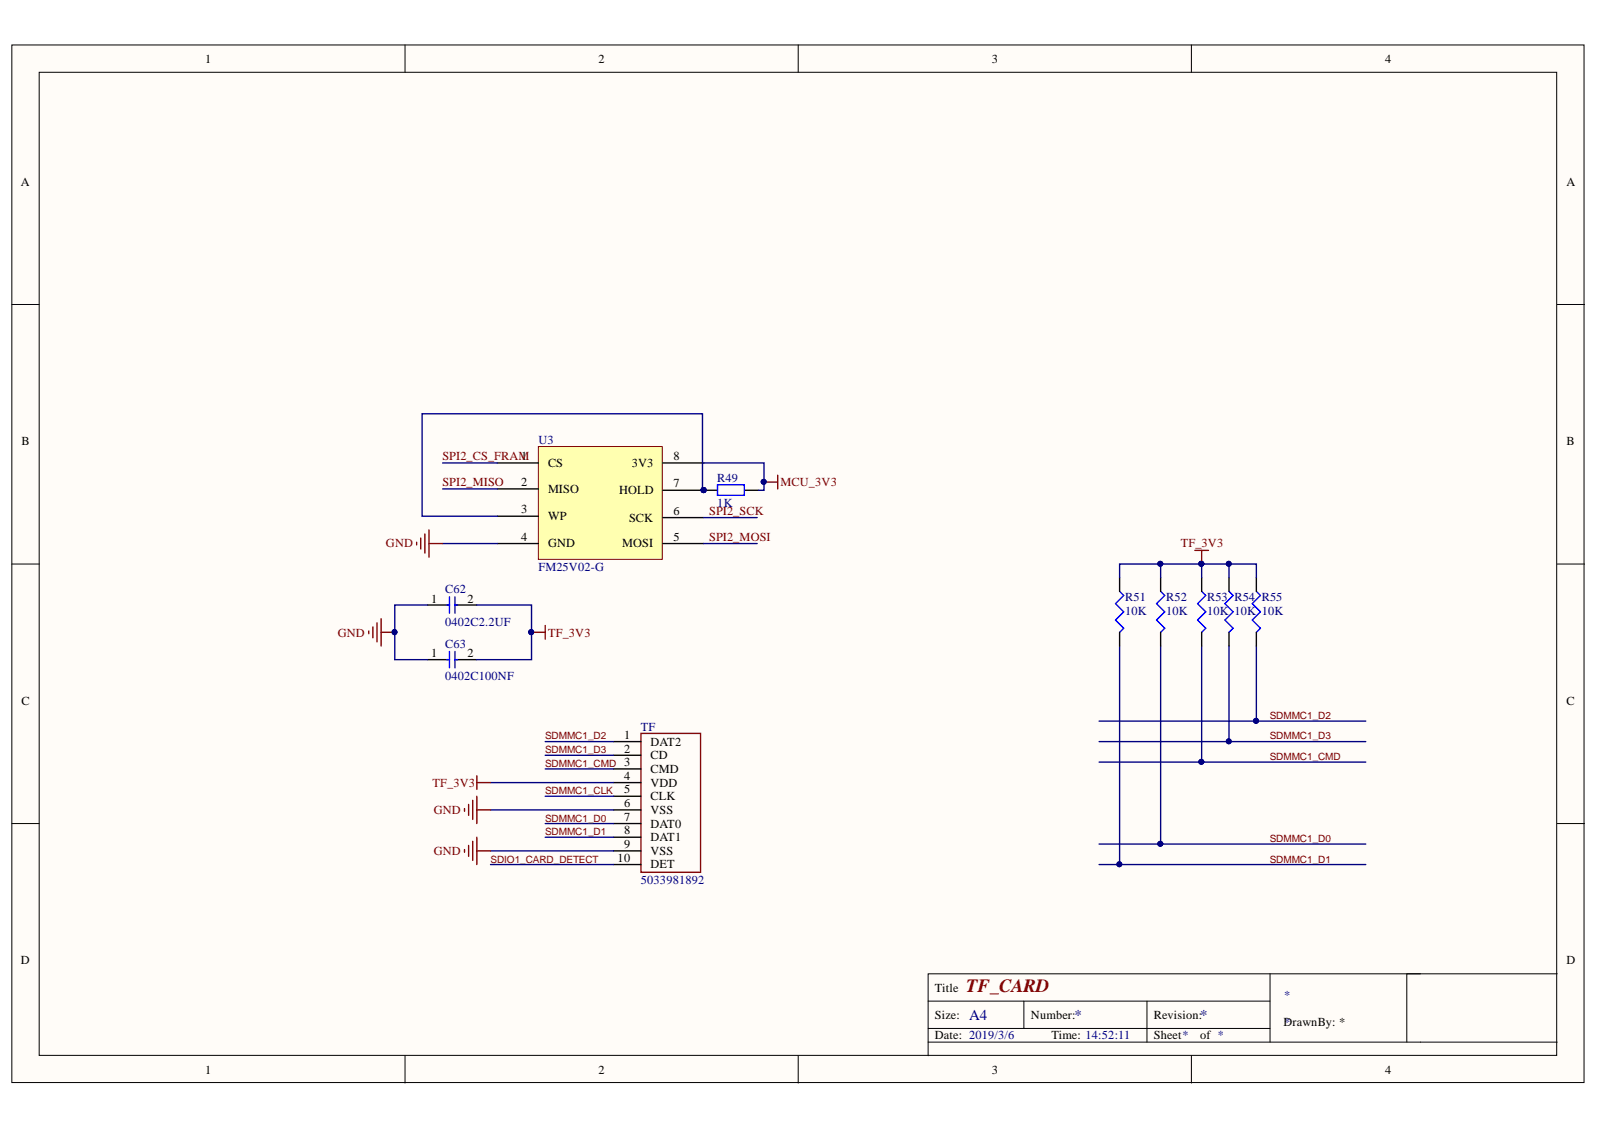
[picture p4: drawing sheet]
<svg xmlns="http://www.w3.org/2000/svg" width="297mm" height="210mm" viewBox="0 0 297 210" stroke-linecap="round" stroke-linejoin="round" font-family="sans-serif">
<defs><g id="words">
<text font-size="3.5" fill="#800000" x="179.6" y="184.4">TF_CARD</text>
<g font-size="2.8" fill="#000080">
<text x="180.1" y="189.6">A4</text>
<text x="199.8" y="189.6">*</text>
<text x="223.1" y="189.6">*</text>
</g>
<g font-size="2.3">
<text x="38.2" y="11.7">1</text>
<text x="111.3" y="11.7">2</text>
<text x="184.4" y="11.7">3</text>
<text x="257.5" y="11.7">4</text>
<text x="3.9" y="34.5">A</text>
<text x="291.2" y="34.5">A</text>
<text x="4" y="82.8">B</text>
<text x="291.2" y="82.8">B</text>
<text x="96.9" y="85.6">1</text>
<text x="101.9" y="86.8">CS</text>
<text x="117.4" y="86.8">3V3</text>
<text x="125.2" y="85.6">8</text>
<text x="96.9" y="95.4">3</text>
<text x="96.9" y="90.4">2</text>
<text x="101.9" y="91.6">MISO</text>
<text x="115.1" y="91.9">HOLD</text>
<text x="125.2" y="90.6">7</text>
<text x="125.2" y="95.7">6</text>
<text x="96.9" y="100.5">4</text>
<text x="101.9" y="101.8">GND</text>
<text x="101.9" y="96.7">WP</text>
<text x="115.7" y="101.8">MOSI</text>
<text x="116.9" y="97">SCK</text>
<text x="125.2" y="100.5">5</text>
<text x="80.1" y="112">1</text>
<text x="86.9" y="112">2</text>
<text x="80.1" y="122.2">1</text>
<text x="86.9" y="122.2">2</text>
<text x="4" y="131">C</text>
<text x="291.2" y="131">C</text>
<text x="116" y="137.4">1</text>
<text x="116" y="139.9">2</text>
<text x="116" y="142.4">3</text>
<text x="120.9" y="138.6">DAT2</text>
<text x="120.9" y="141.2">CD</text>
<text x="120.9" y="143.7">CMD</text>
<text x="116" y="145">4</text>
<text x="116" y="147.5">5</text>
<text x="120.9" y="146.3">VDD</text>
<text x="120.9" y="148.8">CLK</text>
<text x="116" y="150.1">6</text>
<text x="116" y="152.6">7</text>
<text x="116" y="155.1">8</text>
<text x="120.9" y="151.3">VSS</text>
<text x="120.9" y="153.9">DAT0</text>
<text x="114.8" y="160.2">10</text>
<text x="116" y="157.7">9</text>
<text x="120.9" y="156.4">DAT1</text>
<text x="120.9" y="158.9">VSS</text>
<text x="120.9" y="161.5">DET</text>
<text x="3.9" y="179.3">D</text>
<text x="291.2" y="179.3">D</text>
<text x="173.8" y="184.4">Title</text>
<text x="173.8" y="189.4">Size:</text>
<text x="191.6" y="189.4">Number:</text>
<text x="214.5" y="189.4">Revision:</text>
<text x="238.6" y="190.7">DrawnBy: *</text>
<text x="173.8" y="193.3">Date: 2019/3/6</text>
<text x="195.4" y="193.3">Time: 14:52:11</text>
<text x="214.5" y="193.3">Sheet*</text>
<text x="223.1" y="193.3">of *</text>
<text x="38.2" y="199.6">1</text>
<text x="111.3" y="199.6">2</text>
<text x="184.4" y="199.6">3</text>
<text x="257.5" y="199.6">4</text>
</g>
<g font-size="2.3" fill="#000080">
<text x="100.1" y="82.5">U3</text>
<text x="133.3" y="89.6">R49</text>
<text x="133.3" y="94.2">1K</text>
<text x="100.1" y="106.2">FM25V02-G</text>
<text x="82.7" y="110.2">C62</text>
<text x="209.1" y="111.8">R51</text>
<text x="216.8" y="111.8">R52</text>
<text x="224.4" y="111.8">R53 R54 R55</text>
<text x="82.7" y="116.3">0402C2.2UF</text>
<text x="209.1" y="114.3">10K</text>
<text x="216.8" y="114.3">10K</text>
<text x="224.4" y="114.3">10K 10K 10K</text>
<text x="82.7" y="120.4">C63</text>
<text x="82.7" y="126.5">0402C100NF</text>
<text x="119.1" y="135.9">TF</text>
<text x="119.1" y="164.3">5033981892</text>
<text x="238.6" y="185.6">*</text>
<text x="238.6" y="190.7">*</text>
</g>
<g font-size="2.3" fill="#800000">
<text x="82.2" y="85.6">SPI2_CS_FRAM</text>
<text x="82.2" y="90.4">SPI2_MISO</text>
<text x="131.8" y="95.7">SPI2_SCK</text>
<text x="145.1" y="90.4">MCU_3V3</text>
<text x="71.7" y="101.8">GND</text>
<text x="131.8" y="100.5">SPI2_MOSI</text>
<text x="219.5" y="101.8">TF_3V3</text>
<text x="62.8" y="118.4">GND</text>
<text x="101.9" y="118.4">TF_3V3</text>
<text x="80.4" y="146.3">TF_3V3</text>
<text x="80.6" y="151.3">GND</text>
<text x="80.6" y="158.9">GND</text>
</g>
<g font-size="1.9" fill="#800000">
<text x="101.4" y="137.5">SDMMC1_D2</text>
<text x="236" y="133.7">SDMMC1_D2</text>
<text x="236" y="137.5">SDMMC1_D3</text>
<text x="101.4" y="142.5">SDMMC1_CMD</text>
<text x="101.4" y="140">SDMMC1_D3</text>
<text x="236" y="141.3">SDMMC1_CMD</text>
<text x="101.4" y="147.7">SDMMC1_CLK</text>
<text x="101.4" y="152.8">SDMMC1_D0</text>
<text x="101.4" y="155.3">SDMMC1_D1</text>
<text x="91.2" y="160.4">SDIO1_CARD_DETECT</text>
<text x="236" y="156.6">SDMMC1_D0</text>
<text x="236" y="160.4">SDMMC1_D1</text>
</g>
</g></defs>
<g fill="#fffcf8" stroke="#000" stroke-width=".19">
<path d="M2.2 8.4h292.2v192.9h-292.2z"/>
<path d="M7.3 13.4h282.1v182.8h-282.1z"/>
</g>
<g fill="none" stroke="#000" stroke-width=".19">
<path d="M75.3 8.4v5M148.4 8.4v5M221.5 8.4v5M2.2 56.6h5.1M289.5 56.6h5M2.2 104.9h5.1M289.5 104.9h5M2.2 153.1h5.1M289.5 153.1h5M75.3 196.3v5.1M148.4 196.3v5.1M172.5 186.1h63.6"/>
<path d="M172.5 193.8h117M172.5 191.2h63.6M190.3 186.1v5.1M213.2 186.1v7.7M221.5 196.3v5.1M236.1 181.1v12.7M264 181.1h-91.5v15.2M289.5 181.1h-28v12.7"/>
</g>
<g fill="none" stroke="#000080" stroke-width=".25">
<path d="M215.7 104.9v2.5M223.4 104.9v2.5M228.5 104.9v2.5M101.3 137.9h12.8M208.1 120.1v40.6M215.7 120.1v36.8M223.4 120.1v21.6M228.5 120.1v17.8M233.5 120.1v14M91.2 158.2h22.9M91.2 145.5h22.9M91.2 150.6h22.9"/>
<path d="M101.3 155.7h12.8M101.3 153.1h12.8M101.3 148h12.8M101.3 143h12.8M101.3 140.4h12.8M91.2 160.7h22.9"/>
</g>
<g fill="#000080" stroke="#000080" stroke-width=".19">
<circle cx="233.5" cy="134" r=".46"/>
<circle cx="228.4" cy="137.8" r=".46"/>
<circle cx="223.3" cy="141.6" r=".46"/>
<circle cx="215.7" cy="156.9" r=".46"/>
<circle cx="208.1" cy="160.7" r=".46"/>
<circle cx="228.4" cy="104.8" r=".46"/>
<circle cx="223.3" cy="104.8" r=".46"/>
<circle cx="215.7" cy="104.8" r=".46"/>
</g>
<path d="M208.1 109.9l.8 .8-1.5 1.5 1.5 1.6-1.5 1.5 1.5 1.5-.8 .8M215.7 109.9l.8 .8-1.5 1.5 1.5 1.6-1.5 1.5 1.5 1.5-.8 .8M223.4 109.9l.7 .8-1.5 1.5 1.5 1.6-1.5 1.5 1.5 1.5-.7 .8M228.5 109.9l.7 .8-1.5 1.5 1.5 1.6-1.5 1.5 1.5 1.5-.7 .8M233.5 109.9l.8 .8-1.5 1.5 1.5 1.6-1.5 1.5 1.5 1.5-.8 .8" fill="none" stroke="#00f" stroke-width=".25"/>
<g fill="none" stroke="#000" stroke-width=".25">
<path d="M208.1 107.4v2.5M208.1 117.6v2.5M215.7 107.4v2.5M215.7 117.6v2.5M223.4 107.4v2.5M223.4 117.6v2.5M228.5 107.4v2.5M228.5 117.6v2.5M233.5 107.4v2.5M233.5 117.6v2.5M114.1 137.9h5M114.1 140.4h5"/>
<path d="M114.1 143h5M114.1 145.5h5M114.1 148h5M114.1 150.6h5M114.1 153.1h5M114.1 155.7h5M114.1 158.2h5M114.1 160.7h5"/>
</g>
<path d="M119.1 136.4h11.1v25.8h-11.1zM86.3 150.3v.5M86.3 157.9v.5M87.1 149.6v2M87.1 157.2v2M87.9 148.8v3.6M87.9 156.4v3.6M88.6 148v5.1M88.6 155.7v5M88.6 158.2h2.6M88.6 150.6h2.6" fill="none" stroke="#800000" stroke-width=".25"/>
<path d="M100.1 83h23v21h-23z" fill="#ffffb0" stroke="#800000" stroke-width=".19"/>
<g fill="none" stroke="#000" stroke-width=".25">
<path d="M92.4 96h7.7M92.4 90.9h7.7M92.4 86.1h7.7M123.2 86.1h7.6M123.2 91.2h10.2M123.2 96.2h7.6M138.5 91.2h2.5M79.5 112.5h3.8M84.8 112.5h3.8M92.4 101.1h7.7M123.2 101.1h7.6M79.5 122.6h3.8"/>
<path d="M84.8 122.6h3.8"/>
</g>
<g fill="#000080" stroke="#000080" stroke-width=".19">
<circle cx="130.8" cy="91.1" r=".46"/>
<circle cx="142" cy="89.6" r=".46"/>
<circle cx="215.7" cy="104.8" r=".46"/>
<circle cx="223.3" cy="104.8" r=".46"/>
<circle cx="228.4" cy="104.8" r=".46"/>
<circle cx="73.3" cy="117.5" r=".46"/>
<circle cx="98.7" cy="117.5" r=".47"/>
<circle cx="208.1" cy="160.7" r=".46"/>
<circle cx="215.7" cy="156.9" r=".46"/>
<circle cx="223.3" cy="141.6" r=".46"/>
<circle cx="228.4" cy="137.8" r=".46"/>
<circle cx="233.5" cy="134" r=".46"/>
</g>
<g fill="none" stroke="#000080" stroke-width=".25">
<path d="M82.3 86.1h10.1M82.3 90.9h10.1M130.8 86.1h11.2v5.1h-1M130.8 91.2h-.2v-14.3h-52.1v19.1h13.9M130.8 96.2h9.9M79.5 112.5h-6.1v10.1h6.1M82.3 101.1h10.1M88.6 112.5h10.2v10.1h-10.2M130.8 101.1h9.9M208.1 107.4v-2.5h25.4v2.5M204.3 137.9h49.6M204.3 134.1h49.6"/>
<path d="M204.3 156.9h49.6M204.3 141.7h49.6M204.3 160.7h49.6"/>
</g>
<g fill="none" stroke="#800000" stroke-width=".25">
<path d="M79 99.3v3.5M79.7 98.5v5.1M142 89.6h2.6M144.6 88.4v2.5M68.5 117.3v.5M69.3 116.5v2.1M70.1 115.8v3.5M70.8 115v5.1M70.8 117.6h2.6M77.4 100.8v.5M78.2 100v2.1M79.7 101.1h2.6"/>
<path d="M98.8 117.6h2.5M101.3 116.3v2.5M222.1 102.3h2.5M223.4 102.3v2.6M88.6 144.2v2.6M88.6 145.5h2.6"/>
</g>
<path d="M133.4 90.1h5v2h-5zM83 112.5h.5M83.5 111v3M84.6 111v3M84.6 112.5h.5M83 122.6h.5M83.5 121.1v3.1M84.6 121.1v3.1M84.6 122.6h.5" fill="none" stroke="#00f" stroke-width=".25"/>
<use href="#words"/>
</svg>
